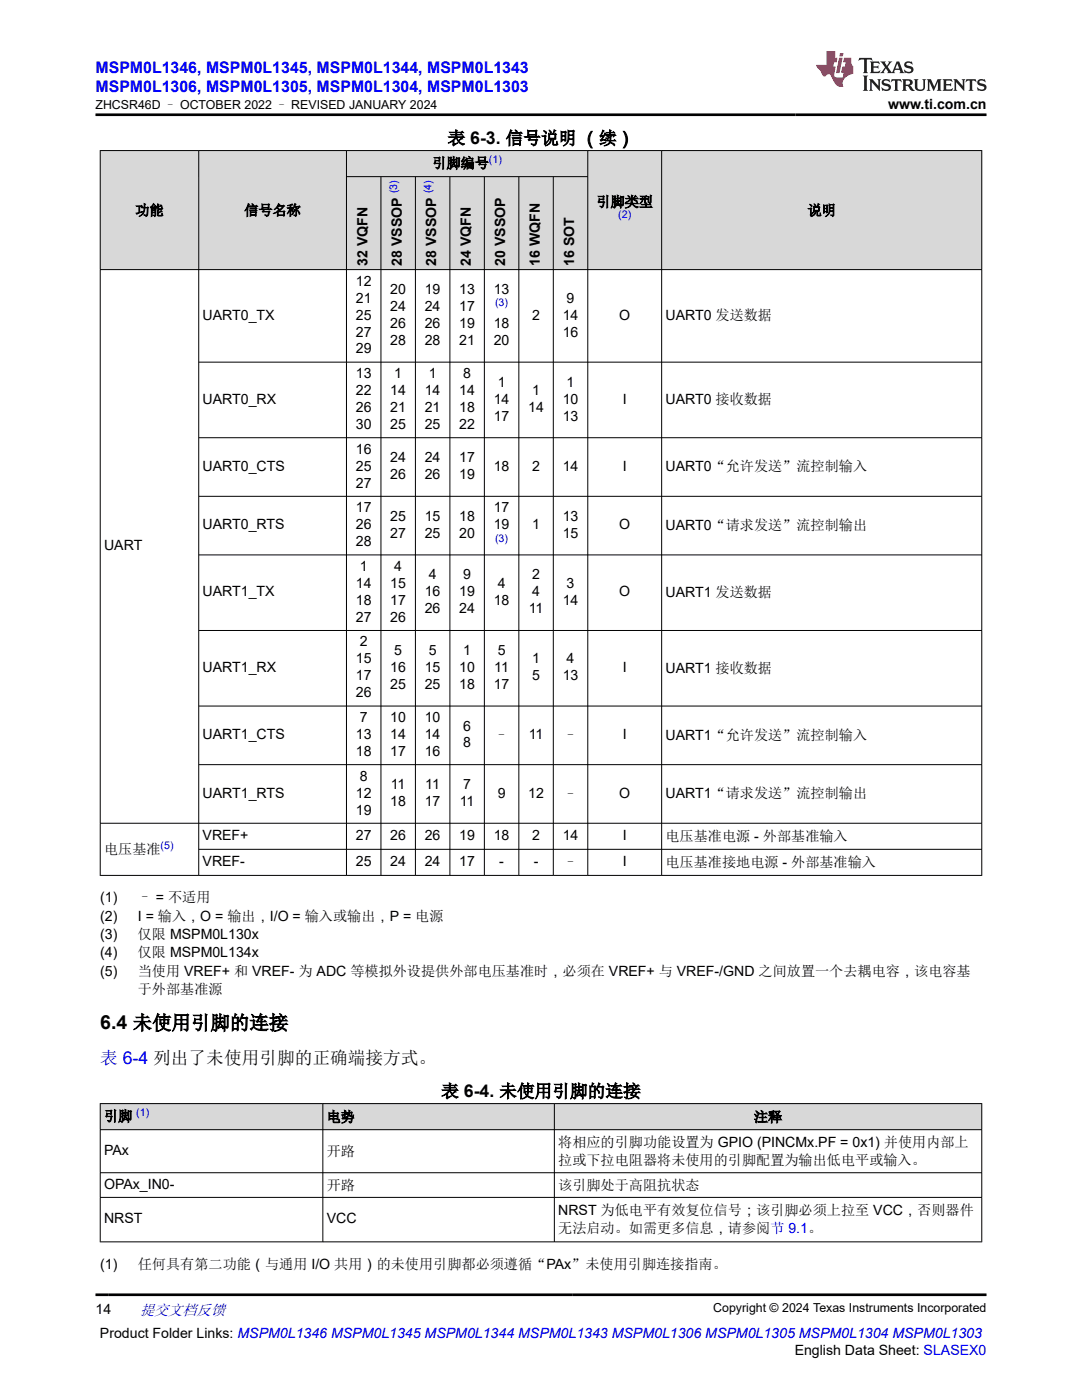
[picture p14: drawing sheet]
<svg xmlns="http://www.w3.org/2000/svg" width="216mm" height="279mm" viewBox="0 0 216 279" stroke-linecap="round" stroke-linejoin="round" font-family="sans-serif">
<defs><g id="words">
<text font-size="3.9" x="20" y="205.5">6.4 未使用引脚的连接</text>
<g font-size="3.5">
<text x="89.3" y="28.8">表 6-3. 信号说明 （续）</text>
<text x="88.1" y="219">表 6-4. 未使用引脚的连接</text>
</g>
<text font-size="3.5" fill="#00f" x="20" y="212.3">表 6-4 列出了未使用引脚的正确端接方式。</text>
<g font-size="3.2" fill="#00f">
<text x="19.1" y="14.5">MSPM0L1346, MSPM0L1345, MSPM0L1344, MSPM0L1343</text>
<text x="19.1" y="18.3">MSPM0L1306, MSPM0L1305, MSPM0L1304, MSPM0L1303</text>
</g>
<text font-size="3" fill="#00f" x="27.9" y="262.4">提交文档反馈</text>
<g font-size="2.8">
<text x="177.2" y="21.7">www.ti.com.cn</text>
<text x="86.3" y="33.5">引脚编号</text>
<text x="119" y="41.2">引脚类型</text>
<text x="27" y="42.9">功能</text>
<text x="48.7" y="42.9">信号名称</text>
<text x="161.1" y="42.9">说明</text>
<text x="73.3" y="53" transform="rotate(-90 73.3 53)">32 VQFN</text>
<text x="80.2" y="53" transform="rotate(-90 80.2 53)">28 VSSOP</text>
<text x="87.1" y="53" transform="rotate(-90 87.1 53)">28 VSSOP</text>
<text x="93.9" y="53" transform="rotate(-90 93.9 53)">24 VQFN</text>
<text x="100.8" y="53" transform="rotate(-90 100.8 53)">20 VSSOP</text>
<text x="107.7" y="53" transform="rotate(-90 107.7 53)">16 WQFN</text>
<text x="114.6" y="53" transform="rotate(-90 114.6 53)">16 SOT</text>
<text x="71" y="57">12</text>
<text x="77.9" y="58.7">20</text>
<text x="84.8" y="58.7">19</text>
<text x="91.6" y="58.7">13</text>
<text x="98.5" y="58.7">13</text>
<text x="40.4" y="63.8">UART0_TX</text>
<text x="71" y="60.4">21</text>
<text x="71" y="63.8">25</text>
<text x="77.9" y="62.1">24</text>
<text x="77.9" y="65.5">26</text>
<text x="84.8" y="62.1">24</text>
<text x="84.8" y="65.5">26</text>
<text x="91.6" y="62.1">17</text>
<text x="91.6" y="65.5">19</text>
<text x="98.5" y="65.5">18</text>
<text x="106.2" y="63.8">2</text>
<text x="112.3" y="63.8">14</text>
<text x="113.1" y="60.4">9</text>
<text x="123.6" y="63.8">O</text>
<text x="132.8" y="63.9">UART0 发送数据</text>
<text x="71" y="67.2">27</text>
<text x="71" y="70.5">29</text>
<text x="77.9" y="68.9">28</text>
<text x="84.8" y="68.9">28</text>
<text x="91.6" y="68.9">21</text>
<text x="98.5" y="68.9">20</text>
<text x="112.3" y="67.2">16</text>
<text x="71" y="75.5">13</text>
<text x="78.7" y="75.5">1</text>
<text x="85.5" y="75.5">1</text>
<text x="92.4" y="75.5">8</text>
<text x="99.3" y="77.2">1</text>
<text x="113.1" y="77.2">1</text>
<text x="40.4" y="80.5">UART0_RX</text>
<text x="71" y="78.9">22</text>
<text x="71" y="82.2">26</text>
<text x="77.9" y="78.9">14</text>
<text x="77.9" y="82.2">21</text>
<text x="84.8" y="78.9">14</text>
<text x="84.8" y="82.2">21</text>
<text x="91.6" y="78.9">14</text>
<text x="91.6" y="82.2">18</text>
<text x="98.5" y="80.5">14</text>
<text x="98.5" y="83.9">17</text>
<text x="105.4" y="82.2">14</text>
<text x="106.2" y="78.9">1</text>
<text x="112.3" y="80.5">10</text>
<text x="112.3" y="83.9">13</text>
<text x="124.3" y="80.5">I</text>
<text x="132.8" y="80.7">UART0 接收数据</text>
<text x="71" y="85.6">30</text>
<text x="77.9" y="85.6">25</text>
<text x="84.8" y="85.6">25</text>
<text x="91.6" y="85.6">22</text>
<text x="40.4" y="93.9">UART0_CTS</text>
<text x="71" y="90.5">16</text>
<text x="71" y="93.9">25</text>
<text x="77.9" y="92.2">24</text>
<text x="77.9" y="95.6">26</text>
<text x="84.8" y="92.2">24</text>
<text x="84.8" y="95.6">26</text>
<text x="91.6" y="92.2">17</text>
<text x="91.6" y="95.6">19</text>
<text x="98.5" y="93.9">18</text>
<text x="106.2" y="93.9">2</text>
<text x="112.3" y="93.9">14</text>
<text x="124.3" y="93.9">I</text>
<text x="132.8" y="94.1">UART0“允许发送”流控制输入</text>
<text x="71" y="97.3">27</text>
<text x="40.4" y="105.6">UART0_RTS</text>
<text x="71" y="102.2">17</text>
<text x="71" y="105.6">26</text>
<text x="77.9" y="103.9">25</text>
<text x="77.9" y="107.3">27</text>
<text x="84.8" y="103.9">15</text>
<text x="84.8" y="107.3">25</text>
<text x="91.6" y="103.9">18</text>
<text x="91.6" y="107.3">20</text>
<text x="98.5" y="102.2">17</text>
<text x="98.5" y="105.6">19</text>
<text x="106.2" y="105.6">1</text>
<text x="112.3" y="103.9">13</text>
<text x="112.3" y="107.3">15</text>
<text x="123.6" y="105.6">O</text>
<text x="132.8" y="105.8">UART0“请求发送”流控制输出</text>
<text x="20.8" y="109.8">UART</text>
<text x="71" y="109">28</text>
<text x="71.8" y="113.9">1</text>
<text x="78.7" y="113.9">4</text>
<text x="40.4" y="119">UART1_TX</text>
<text x="71" y="117.3">14</text>
<text x="77.9" y="117.3">15</text>
<text x="84.8" y="119">16</text>
<text x="85.5" y="115.6">4</text>
<text x="91.6" y="119">19</text>
<text x="92.4" y="115.6">9</text>
<text x="99.3" y="117.3">4</text>
<text x="106.2" y="115.6">2</text>
<text x="106.2" y="119">4</text>
<text x="113.1" y="117.3">3</text>
<text x="123.6" y="119">O</text>
<text x="132.8" y="119.2">UART1 发送数据</text>
<text x="71" y="120.7">18</text>
<text x="71" y="124.1">27</text>
<text x="77.9" y="120.7">17</text>
<text x="77.9" y="124.1">26</text>
<text x="84.8" y="122.4">26</text>
<text x="91.6" y="122.4">24</text>
<text x="98.5" y="120.7">18</text>
<text x="105.5" y="122.4">11</text>
<text x="112.3" y="120.7">14</text>
<text x="71.8" y="129">2</text>
<text x="78.7" y="130.7">5</text>
<text x="85.5" y="130.7">5</text>
<text x="92.4" y="130.7">1</text>
<text x="99.3" y="130.7">5</text>
<text x="40.4" y="134.1">UART1_RX</text>
<text x="71" y="132.4">15</text>
<text x="71" y="135.8">17</text>
<text x="77.9" y="134.1">16</text>
<text x="77.9" y="137.5">25</text>
<text x="84.8" y="134.1">15</text>
<text x="84.8" y="137.5">25</text>
<text x="91.6" y="134.1">10</text>
<text x="91.6" y="137.5">18</text>
<text x="98.5" y="137.5">17</text>
<text x="98.6" y="134.1">11</text>
<text x="106.2" y="132.4">1</text>
<text x="106.2" y="135.8">5</text>
<text x="112.3" y="135.8">13</text>
<text x="113.1" y="132.4">4</text>
<text x="124.3" y="134.1">I</text>
<text x="132.8" y="134.2">UART1 接收数据</text>
<text x="71" y="139.2">26</text>
<text x="40.4" y="147.5">UART1_CTS</text>
<text x="71" y="147.5">13</text>
<text x="71.8" y="144.1">7</text>
<text x="77.9" y="144.1">10</text>
<text x="77.9" y="147.5">14</text>
<text x="84.8" y="144.1">10</text>
<text x="84.8" y="147.5">14</text>
<text x="92.4" y="145.8">6</text>
<text x="92.4" y="149.2">8</text>
<text x="98.7" y="147.8">–</text>
<text x="105.5" y="147.5">11</text>
<text x="112.4" y="147.8">–</text>
<text x="124.3" y="147.5">I</text>
<text x="132.8" y="147.6">UART1“允许发送”流控制输入</text>
<text x="71" y="150.9">18</text>
<text x="71.8" y="155.8">8</text>
<text x="77.9" y="150.9">17</text>
<text x="84.8" y="150.9">16</text>
<text x="40.4" y="159.2">UART1_RTS</text>
<text x="71" y="159.2">12</text>
<text x="77.9" y="160.9">18</text>
<text x="78" y="157.5">11</text>
<text x="84.8" y="160.9">17</text>
<text x="84.9" y="157.5">11</text>
<text x="91.7" y="160.9">11</text>
<text x="92.4" y="157.5">7</text>
<text x="99.3" y="159.2">9</text>
<text x="105.4" y="159.2">12</text>
<text x="112.4" y="159.5">–</text>
<text x="123.6" y="159.2">O</text>
<text x="132.8" y="159.3">UART1“请求发送”流控制输出</text>
<text x="40.4" y="167.6">VREF+</text>
<text x="71" y="162.6">19</text>
<text x="71" y="167.6">27</text>
<text x="77.9" y="167.6">26</text>
<text x="84.8" y="167.6">26</text>
<text x="91.6" y="167.6">19</text>
<text x="98.5" y="167.6">18</text>
<text x="106.2" y="167.6">2</text>
<text x="112.3" y="167.6">14</text>
<text x="124.3" y="167.6">I</text>
<text x="132.8" y="167.8">电压基准电源 - 外部基准输入</text>
<text x="20.8" y="170.4">电压基准</text>
<text x="40.4" y="172.8">VREF-</text>
<text x="71" y="172.8">25</text>
<text x="77.9" y="172.8">24</text>
<text x="84.8" y="172.8">24</text>
<text x="91.6" y="172.8">17</text>
<text x="99.6" y="172.8">-</text>
<text x="106.5" y="172.8">-</text>
<text x="112.4" y="173.1">–</text>
<text x="124.3" y="172.8">I</text>
<text x="132.8" y="173">电压基准接地电源 - 外部基准输入</text>
<text x="20" y="180.1">(1)</text>
<text x="20" y="183.7">(2)</text>
<text x="27.5" y="180.1">– = 不适用</text>
<text x="27.5" y="183.7">I = 输入，O = 输出，I/O = 输入或输出，P = 电源</text>
<text x="20" y="187.4">(3)</text>
<text x="20" y="191.1">(4)</text>
<text x="27.5" y="187.4">仅限 MSPM0L130x</text>
<text x="27.5" y="191.1">仅限 MSPM0L134x</text>
<text x="20" y="194.7">(5)</text>
<text x="27.5" y="194.7">当使用 VREF+ 和 VREF- 为 ADC 等模拟外设提供外部电压基准时，必须在 VREF+ 与 VREF-/GND 之间放置一个去耦电容，该电容基</text>
<text x="27.5" y="198.4">于外部基准源</text>
<text x="20.8" y="223.7">引脚</text>
<text x="65.2" y="223.9">电势</text>
<text x="150.4" y="223.9">注释</text>
<text x="20.8" y="230.5">PAx</text>
<text x="65.2" y="230.8">开路</text>
<text x="111.4" y="228.9">将相应的引脚功能设置为 GPIO (PINCMx.PF = 0x1) 并使用内部上</text>
<text x="111.4" y="232.6">拉或下拉电阻器将未使用的引脚配置为输出低电平或输入。</text>
<text x="20.8" y="237.2">OPAx_IN0-</text>
<text x="65.2" y="237.5">开路</text>
<text x="111.4" y="237.5">该引脚处于高阻抗状态</text>
<text x="20.8" y="244.1">NRST</text>
<text x="65.2" y="244.1">VCC</text>
<text x="111.4" y="242.4">NRST 为低电平有效复位信号；该引脚必须上拉至 VCC，否则器件</text>
<text x="111.4" y="246.1">无法启动。如需更多信息，请参阅节 9.1。</text>
<text x="20" y="253.2">(1)</text>
<text x="27.5" y="253.2">任何具有第二功能（与通用 I/O 共用）的未使用引脚都必须遵循“PAx”未使用引脚连接指南。</text>
<text x="19.1" y="262.1">14</text>
<text x="19.9" y="266.9">Product Folder Links: MSPM0L1346 MSPM0L1345 MSPM0L1344 MSPM0L1343 MSPM0L1306 MSPM0L1305 MSPM0L1304 MSPM0L1303</text>
<text x="158.6" y="270.3">English Data Sheet: SLASEX0</text>
</g>
<g font-size="2.5">
<text x="19.1" y="21.8">ZHCSR46D – OCTOBER 2022 – REVISED JANUARY 2024</text>
<text x="142.3" y="261.8">Copyright © 2024 Texas Instruments Incorporated</text>
</g>
<g font-size="2.1" fill="#00f">
<text x="97.6" y="32.6">(1)</text>
<text x="79.2" y="38.6" transform="rotate(-90 79.2 38.6)">(3)</text>
<text x="86.1" y="38.6" transform="rotate(-90 86.1 38.6)">(4)</text>
<text x="123.4" y="43.4">(2)</text>
<text x="98.8" y="61.1">(3)</text>
<text x="98.8" y="108.1">(3)</text>
<text x="32.1" y="169.4">(5)</text>
<text x="27.2" y="222.8">(1)</text>
</g>
</g></defs>
<g fill="#d8d8d8">
<path d="M20 30h175.9v5.3h-175.9z" fill-rule="evenodd"/>
<path d="M20.1 30.1h19.5v23.6h-19.5z" fill-rule="evenodd"/>
<path d="M39.7 30.1h29.4v23.6h-29.4z" fill-rule="evenodd"/>
<path d="M69.2 30.1h48v5.1h-48z" fill-rule="evenodd"/>
<path d="M117.3 30.1h14.7v23.6h-14.7z" fill-rule="evenodd"/>
<path d="M132.1 30.1h63.7v23.6h-63.7z" fill-rule="evenodd"/>
<path d="M69.2 35.3h6.8v18.4h-6.8z" fill-rule="evenodd"/>
<path d="M76.1 35.3h6.7v18.4h-6.7z" fill-rule="evenodd"/>
<path d="M83 35.3h6.7v18.4h-6.7z" fill-rule="evenodd"/>
<path d="M89.8 35.3h6.8v18.4h-6.8z" fill-rule="evenodd"/>
<path d="M96.7 35.3h6.8v18.4h-6.8z" fill-rule="evenodd"/>
<path d="M103.6 35.3h6.7v18.4h-6.7z" fill-rule="evenodd"/>
<path d="M110.5 35.3h6.7v18.4h-6.7z" fill-rule="evenodd"/>
</g>
<g fill="none" stroke="#000" stroke-width=".2">
<path d="M19.9 30h176.1M20 30v144.8M39.7 30v144.8M69.1 30v144.8M69.1 35.3h48.2M76 35.3v139.5M82.9 35.3v139.5M89.8 35.3v139.5M96.6 35.3v139.5M103.5 35.3v139.5M110.4 35.3v139.5M117.3 30v144.8"/>
<path d="M132 30v144.8M195.9 30v144.8M19.9 53.8h176.1M39.7 72.3h156.3M39.7 87.4h156.3M39.7 99.1h156.3M39.7 110.7h156.3M39.7 125.8h156.3M39.7 140.9h156.3M39.7 152.6h156.3M19.9 164.3h176.1M19.9 174.7h176.1"/>
<path d="M39.7 169.5h156.3"/>
</g>
<g fill="#d8d8d8">
<path d="M20 220.2h175.9v5.3h-175.9z" fill-rule="evenodd"/>
<path d="M20.1 220.3h44.3v5.1h-44.3z" fill-rule="evenodd"/>
<path d="M64.5 220.3h46.1v5.1h-46.1z" fill-rule="evenodd"/>
<path d="M110.7 220.3h85.1v5.1h-85.1z" fill-rule="evenodd"/>
</g>
<path d="M19.9 220.2h176.1M19.9 225.5h176.1M19.9 234h176.1M19.9 239h176.1M20 220.2v27.7M64.4 220.2v27.7M110.6 220.2v27.7M195.9 220.2v27.7M19.9 247.8h176.1" fill="none" stroke="#000" stroke-width=".2"/>
<path d="M171.5 11.6l-.2 .5 .5-.2h.6v.1v2.2l-.2 .4h1l-.2-.4v-2.2v-.1h.5l.6 .2-.2-.5zM173.6 12.3l.2 .4v1.5l-.2 .4h1.9l.1-.6a1.08 1.08 0 0 1-1.3 .2v-.7h.6l.4 .2v-.7l-.4 .2h-.6v-.5l.2-.2a1 1 0 0 1 1 .3l-.1-.5zM175.7 12.3l.9 1.1-1 1.2h.9l-.2-.2 .5-.8 .4 .8-.2 .2h1.6l-.2-.2 .2-.5h.9l.1 .5-.1 .2h.9l-.2-.3-.8-2h-.5l-.9 2.2-.9-1.1 .9-1.1h-.8l.2 .2-.4 .6-.4-.6 .2-.2zM179 12.7l.4 1h-.7zM180.7 12.4a.65 .65 0 0 0-.2 .7 .65 .65 0 0 0 .6 .5l.6 .1 .1 .3a.79 .79 0 0 1-.7 .4 .79 .79 0 0 1-.7-.5l.1 .7 .2-.1a.93 .93 0 0 0 1.1 .1 .93 .93 0 0 0 .4-1 1.46 1.46 0 0 0-1.2-.6l-.1-.3a1.09 1.09 0 0 1 1.2 .2l-.2-.6-.1 .1-.5-.2zM172.2 15.1l.2 .4v2.2l-.2 .4h1l-.2-.4v-2.2l.2-.4zM173.4 15.8l.2 .4v1.5l-.2 .4h.8l-.3-.4 .1-1.3 1.6 1.8v-2l.2-.4h-.7l.1 .2 .1 1.1-1.2-1.3zM176.2 15.9a.65 .65 0 0 0-.2 .8 .65 .65 0 0 0 .6 .4l.6 .2 .1 .2a.79 .79 0 0 1-.7 .4 .79 .79 0 0 1-.7-.5l.1 .7 .2-.1a.93 .93 0 0 0 1.1 .1 .93 .93 0 0 0 .4-.9 1.46 1.46 0 0 0-1.2-.6l-.1-.4a1.09 1.09 0 0 1 1.2 .2l-.1-.6-.2 .1-.5-.1zM177.9 15.8l-.1 .6a.63 .63 0 0 1 .8-.3v1.6l-.3 .4h1l-.2-.4v-1.6a.66 .66 0 0 1 .8 .3l-.1-.6zM180 15.8l.2 .4v1.5l-.2 .4h1l-.2-.2-.1-.7h.5l.1 .2a.79 .79 0 0 0 1.2 .6l-1-.9a.61 .61 0 0 0 .6-.6 .61 .61 0 0 0-.5-.7zM180.8 16.1h.1a.47 .47 0 0 1 .5 .1 .47 .47 0 0 1 .1 .5l-.1 .1-.7 .1zM182.3 15.8l.2 .2a2.27 2.27 0 0 0 .4 2 1.04 1.04 0 0 0 1.7-.7v-1.3l.2-.2h-.8l.2 .4v1.1a.6 .6 0 0 1-.6 .6 .6 .6 0 0 1-.6-.6v-1.1l.3-.4zM184.9 15.8l.2 .4v1.5l-.2 .4h.8l-.3-.4v-1.4l.9 1.9 .9-1.9v1.4l-.3 .4h1l-.2-.4v-1.5l.2-.4h-.8l-.7 1.5-.6-1.5zM188.1 15.8l.2 .4v1.5l-.2 .4h1.9l.1-.6a1.09 1.09 0 0 1-1.3 .2v-.7h.6l.4 .2v-.6l-.4 .2h-.6v-.6l.2-.1a1.01 1.01 0 0 1 1 .3l-.1-.6zM190.2 15.8l.3 .4v1.5l-.3 .4h.8l-.2-.4v-1.3l1.6 1.8v-2l.2-.4h-.7l.2 .2v1.1l-1.2-1.3zM192.8 15.8l-.1 .6a.63 .63 0 0 1 .8-.3v1.6l-.3 .4h1l-.2-.4v-1.6a.66 .66 0 0 1 .8 .3l-.1-.6zM195.2 15.9a.65 .65 0 0 0-.2 .8 .65 .65 0 0 0 .6 .4l.6 .2 .2 .2a.79 .79 0 0 1-.7 .4 .79 .79 0 0 1-.7-.5l.1 .7 .2-.1a.93 .93 0 0 0 1 .1 .93 .93 0 0 0 .5-.9 1.46 1.46 0 0 0-1.3-.6v-.4a1.09 1.09 0 0 1 1.2 .2l-.2-.6-.2 .1-.5-.1z" fill="#231f20"/>
<path d="M164.9 10.2v2.8h-2l.1 .3 .8 1a.95 .95 0 0 0 1 .9 .59 .59 0 0 1 .5-.4 .59 .59 0 0 1 .5 .4l.4 .7a1.59 1.59 0 0 0 2.1 1.4 1.61 1.61 0 0 1 1-2.3l1-.3-.1-1.5a1.59 1.59 0 0 1-.3-1.7h-1.5l-.2 .9h.6l-.2 .9h-.5l-.2 1v.2l.4 .1-.1 .9h-.7a.73 .73 0 0 1-1-.7l.3-1.5h-.5l.1-.9h.5l.2-.9h-.5v-1.3zM167.4 11.5l-.6 3.1h.7l.6-3.1zM167.6 10.6l-.1 .6h.7l.1-.6z" fill="#ed1c24"/>
<path d="M19.1 22.9h177.8M19.1 258.4h177.8" fill="none" stroke="#000" stroke-width=".53"/>
<use href="#words"/>
</svg>
